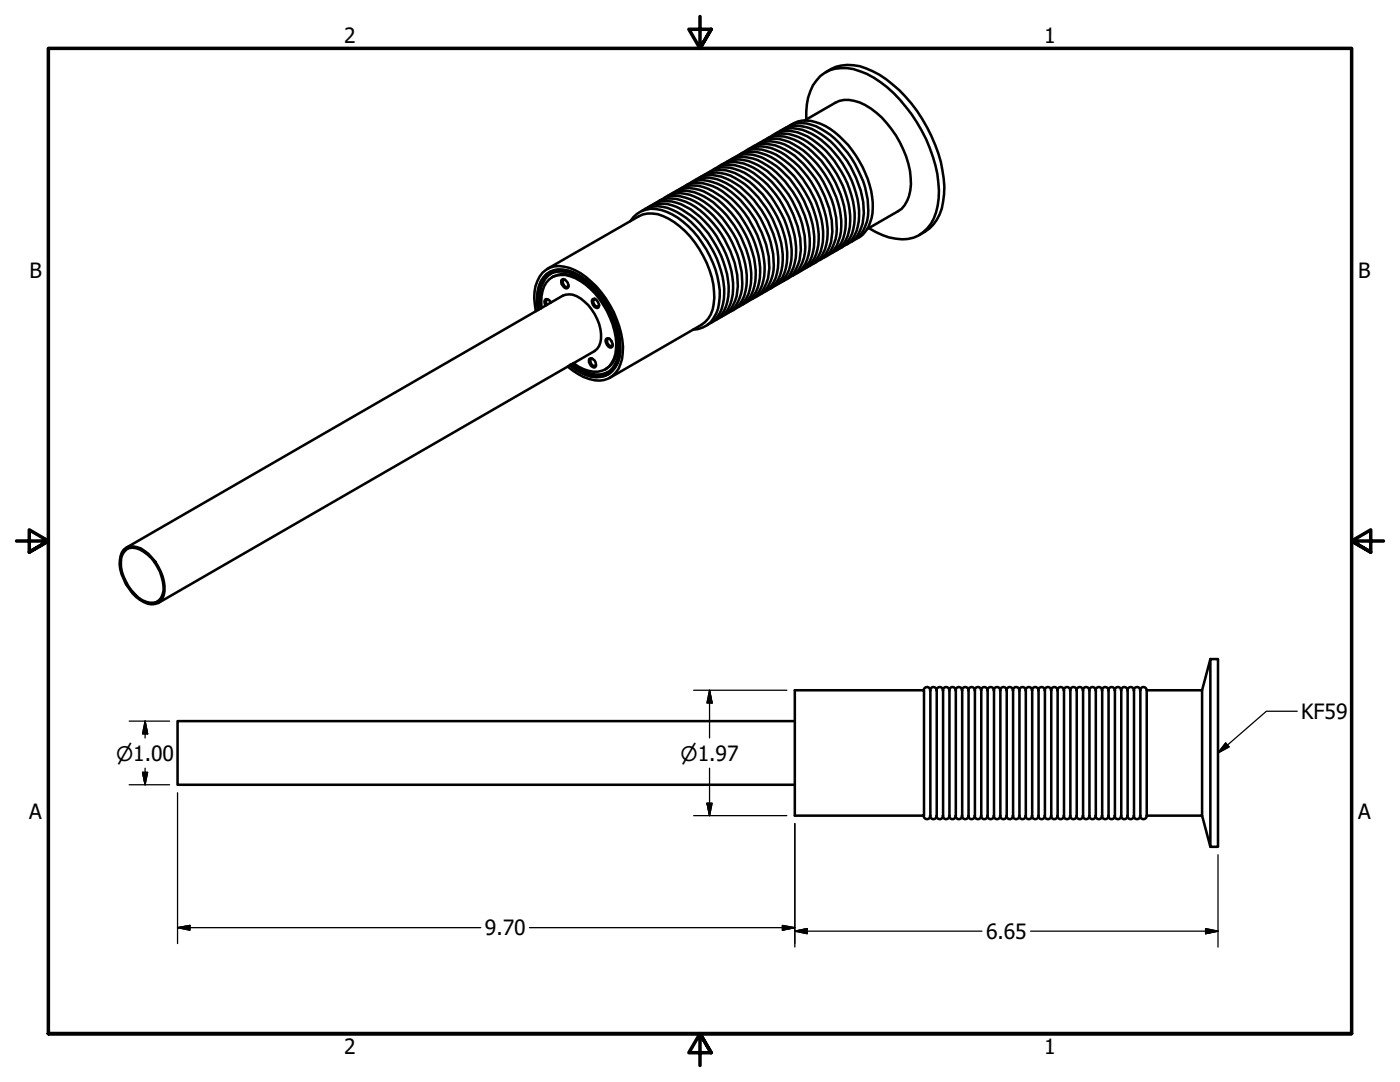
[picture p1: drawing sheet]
<svg xmlns="http://www.w3.org/2000/svg" width="279mm" height="216mm" viewBox="0 0 279 216" stroke-linecap="round" stroke-linejoin="round" font-family="sans-serif">
<defs><g id="words">
<g font-size="4.2">
<text x="68.7" y="8.6">2</text>
<text x="208.4" y="8.6">1</text>
<text x="5.9" y="55.5">B</text>
<text x="271.1" y="55.5">B</text>
<text x="259.7" y="143.4">KF59</text>
<text x="5.8" y="163.4">A</text>
<text x="271" y="163.4">A</text>
<text x="96.8" y="186.6">9.70</text>
<text x="196.8" y="187.3">6.65</text>
<text x="68.7" y="210.3">2</text>
<text x="208.4" y="210.3">1</text>
</g>
<g font-size="4">
<text x="23.2" y="151.8">⌀1.00</text>
<text x="135.8" y="151.8">⌀1.97</text>
</g>
</g></defs>
<!-- layer: Visible (ANSI) -->
<g fill="none" stroke="#000" stroke-width=".51">
<path d="M164.8 14.4a8.7 8.7 0 0 1 9.4-.2 27.4 27.4 0 0 1 12.4 14.7 20.8 20.8 0 0 1 1.4 12.7 8 8 0 0 1-4.5 5.3M132.5 39.5a6.5 6.5 0 0 1 7.1 .2 19.9 19.9 0 0 1 9.4 16.4 6.4 6.4 0 0 1-3.3 6.1M133.4 39a6.5 6.5 0 0 1 7.1 .2 19.9 19.9 0 0 1 9.4 16.4 6.4 6.4 0 0 1-3.3 6.1M134.4 38.5a6.4 6.4 0 0 1 7 .2 19.9 19.9 0 0 1 9.4 16.3 6.4 6.4 0 0 1-3.4 6.2M135.3 38a6.5 6.5 0 0 1 7 .2 19.8 19.8 0 0 1 9.1 12.9 11.7 11.7 0 0 1-.6 7.3 5.5 5.5 0 0 1-2.5 2.3M136.1 37.5a6.6 6.6 0 0 1 7.1 .1 20.1 20.1 0 0 1 9.4 15.3 7.4 7.4 0 0 1-2.6 6.9l-.8 .3M137 36.9a6 6 0 0 1 6.1-.3 19.1 19.1 0 0 1 9.4 11 13.5 13.5 0 0 1 .5 8.9 5.3 5.3 0 0 1-2.8 3.1M137.9 36.4a6.5 6.5 0 0 1 7.1 .2 19.9 19.9 0 0 1 9.4 16.4 6.7 6.7 0 0 1-3.3 6.1M138.8 35.9a6.5 6.5 0 0 1 7.1 .2 19.9 19.9 0 0 1 9.4 16.4 6.4 6.4 0 0 1-3.3 6.1M139.7 35.4a6.5 6.5 0 0 1 7 .2 19.9 19.9 0 0 1 9.5 16.3 6.4 6.4 0 0 1-3.4 6.2M140.7 34.9a6.4 6.4 0 0 1 6.9 .2 19.9 19.9 0 0 1 9.5 16.3 6.4 6.4 0 0 1-3.4 6.2M141.5 34.4a5.7 5.7 0 0 1 6.1-.4 18.9 18.9 0 0 1 9.4 11 12.7 12.7 0 0 1 .1 9.7 4.7 4.7 0 0 1-2.5 2.3"/>
<path d="M142.4 33.8a6.8 6.8 0 0 1 7.1 .2 20.1 20.1 0 0 1 9.4 16.4 6.4 6.4 0 0 1-3.4 6.1M143.3 33.3a6.5 6.5 0 0 1 7.1 .2 19.9 19.9 0 0 1 9.4 16.3 7.3 7.3 0 0 1-2.6 5.8l-.7 .4M144.2 32.8a6.5 6.5 0 0 1 7.1 .2 18.5 18.5 0 0 1 7.3 8.1 16.7 16.7 0 0 1 1.9 10.3 5.7 5.7 0 0 1-3.1 4.1M145.1 32.3a6.5 6.5 0 0 1 7 .1 19.9 19.9 0 0 1 9.5 16.4 6.4 6.4 0 0 1-3.4 6.2M146 31.8a6.5 6.5 0 0 1 7 .1 19.9 19.9 0 0 1 9.5 16.4 6.4 6.4 0 0 1-3.4 6.2M146.9 31.2a6.5 6.5 0 0 1 7 .2 20.1 20.1 0 0 1 9.5 16.4 6.4 6.4 0 0 1-3.4 6.1M147.8 30.7a6.8 6.8 0 0 1 7.1 .2 20.1 20.1 0 0 1 9.1 12.9 9.9 9.9 0 0 1-1.1 8l-1.2 1.2-.8 .4M148.7 30.2a6.5 6.5 0 0 1 7.1 .2 20.1 20.1 0 0 1 9.4 16.3 6.4 6.4 0 0 1-3.4 6.2M149.6 29.7a6.5 6.5 0 0 1 7.1 .1 18.5 18.5 0 0 1 7.3 8.2 16.7 16.7 0 0 1 1.9 10.3 5.7 5.7 0 0 1-3.1 4.1M150.5 29.1a6.5 6.5 0 0 1 7 .2 18.5 18.5 0 0 1 7.4 8.2 16.5 16.5 0 0 1 1.9 10.3 5.7 5.7 0 0 1-3.2 4.1M151.4 28.6a6.5 6.5 0 0 1 7 .2 19.9 19.9 0 0 1 9.5 16.3 8 8 0 0 1-2 5.3l-1.4 1M152.3 28.1a6.6 6.6 0 0 1 7 .2 20.1 20.1 0 0 1 9.5 16.3 6.4 6.4 0 0 1-3.4 6.2"/>
<path d="M153.2 27.6a6.7 6.7 0 0 1 7 .1 19.9 19.9 0 0 1 9.5 16.4 6.4 6.4 0 0 1-3.4 6.2M154.1 27.1a5.9 5.9 0 0 1 6-.3 16.9 16.9 0 0 1 7.8 7.4 16.4 16.4 0 0 1 2.4 11.5 5.7 5.7 0 0 1-3.1 4.1M155 26.5a6.5 6.5 0 0 1 7.1 .2 20.1 20.1 0 0 1 9.3 16.4 6.4 6.4 0 0 1-3.3 6.2M155.9 26a6.5 6.5 0 0 1 7 .2 19.9 19.9 0 0 1 9.5 16.3 8 8 0 0 1-2 5.3l-1.4 1M156.8 25.5a6.5 6.5 0 0 1 7 .2 18.5 18.5 0 0 1 7.4 8.1 16.5 16.5 0 0 1 1.8 10.3 6.1 6.1 0 0 1-3.1 4.2M157.7 25a6.6 6.6 0 0 1 7 .1 20.1 20.1 0 0 1 9.5 16.4 6.4 6.4 0 0 1-3.4 6.2M160.5 24.1l6.2-3.6a6.1 6.1 0 0 1 6 .5 19.3 19.3 0 0 1 9.1 15.8 7.4 7.4 0 0 1-1.8 4.9l-7 4M160.9 23.9a10.9 10.9 0 0 1 2.8-8.7 7.5 7.5 0 0 1 7.9-1 22.4 22.4 0 0 1 10.3 8.6 29.3 29.3 0 0 1 5.5 15.2 10.9 10.9 0 0 1-2.4 7.6 6.4 6.4 0 0 1-6.2 2 13.7 13.7 0 0 1-5.4-2.1M109.2 53.7l18.2-10.5a6.1 6.1 0 0 1 6 .4 19.3 19.3 0 0 1 9.2 15.8 5.9 5.9 0 0 1-2.6 5.4l-18.3 10.6M109.5 59.8h-.3a.72 .72 0 0 0 0 1M109.9 54.6a6.1 6.1 0 0 0-2.1 5.8l.1 1.2M110.2 55.3a4.7 4.7 0 0 1 4.8 0 15.7 15.7 0 0 1 8.2 14.2 4.6 4.6 0 0 1-2.4 4.2"/>
<path d="M112.2 55.8a1.22 1.22 0 0 1 1.1 1.6l-.1 .1a1.27 1.27 0 0 1-1-1.7zM112.8 55.8l-.4 .1a1.04 1.04 0 0 0 .8 1.4l.3-.3M118.2 59.8l.2-.2a1.27 1.27 0 0 1 1 1.8 1.16 1.16 0 0 1-1.2-1.6zM118.9 59.8l-.2-.1a.9 .9 0 0 0-.2 .9 .9 .9 0 0 0 .8 .6l.3-.3M125.8 44.1a5.6 5.6 0 0 1 7.3-1.8 18.5 18.5 0 0 1 9.2 10.2 13.2 13.2 0 0 1 .6 10 5 5 0 0 1-4.6 3.3M128.1 42.1a6.4 6.4 0 0 1 7 .2 19.9 19.9 0 0 1 9.4 16.4 6.4 6.4 0 0 1-3.3 6.1M129 41.6a6.5 6.5 0 0 1 7 .2 19.8 19.8 0 0 1 9.1 12.9 10.1 10.1 0 0 1-1.1 8l-.6 .7-1.4 .9M129.9 41.1a6.5 6.5 0 0 1 7 .2 19.8 19.8 0 0 1 9.4 15.2 8.5 8.5 0 0 1-1.9 6.4l-1.5 .9M130.7 40.6a6.6 6.6 0 0 1 7.1 .1 20.1 20.1 0 0 1 9.5 16.4 6.7 6.7 0 0 1-3.4 6.1M131.6 40a6.1 6.1 0 0 1 6.1-.2 18.2 18.2 0 0 1 8.9 9.7 14.8 14.8 0 0 1 1.3 9.1 5.7 5.7 0 0 1-3.1 4.1M106.9 62.1a8.8 8.8 0 0 1 1.4-7.7 4.9 4.9 0 0 1 5.4-.9 15 15 0 0 1 7.2 6.1 18.1 18.1 0 0 1 3.4 10.9 5.4 5.4 0 0 1-3.7 5.3 8.2 8.2 0 0 1-6.2-1.8l-1.1-.8M107.4 61.8a8.3 8.3 0 0 1 1.1-6.4 4.4 4.4 0 0 1 5-1.4 15.5 15.5 0 0 1 8.5 8.4 14.3 14.3 0 0 1 1.6 9.1 4.6 4.6 0 0 1-6.7 3.3l-2.2-1.1-1-.9"/>
<path d="M107.6 61.7a9 9 0 0 1 .7-5.5 4.4 4.4 0 0 1 5.6-1.7 16.4 16.4 0 0 1 9.2 11.4 9.2 9.2 0 0 1-.4 6.9 4.3 4.3 0 0 1-5.6 1.7l-1.1-.4-2.1-1.4M108.1 61.5a6.7 6.7 0 0 1 1.5-5.7 4.7 4.7 0 0 1 5.2-.3 16.2 16.2 0 0 1 8.1 14.1 4.6 4.6 0 0 1-2.8 4.4 6.5 6.5 0 0 1-5.7-1.5M109.9 60.4a1.09 1.09 0 0 0-1-.7 .9 .9 0 0 0 0 1.3M114.2 72.6a7.4 7.4 0 0 0 6.4 1.9l.7-.2M117.6 71.6l.2-.1a1.16 1.16 0 0 1 .9 1.8 1.22 1.22 0 0 1-1.1-1.7zM118.3 71.6h-.3l-.2 .3a1.2 1.2 0 0 0 .9 1.2l.2-.4M121 67.6a1.16 1.16 0 0 1 1.2 1.6l-.2 .1a1.27 1.27 0 0 1-1-1.7zM121.7 67.6h-.3a.84 .84 0 0 0-.1 1 .84 .84 0 0 0 .9 .4l.1-.2M24.7 109.7a3.2 3.2 0 0 1 4.1 .2 9.5 9.5 0 0 1 3.9 8.8 2.52 2.52 0 0 1-4 1.4 9.4 9.4 0 0 1-4.8-8.4l.4-1.5zM25.2 109.3l87.1-50.3a3.8 3.8 0 0 1 4.3 1.2 9.2 9.2 0 0 1 3.2 8.1l-.2 .7-.9 1-87.1 50.3M25.3 109.6a3.7 3.7 0 0 1 4.2 1.1 9.2 9.2 0 0 1 3.1 7.2 2.44 2.44 0 0 1-3.5 2.2 8.8 8.8 0 0 1-4.5-5.1 5.2 5.2 0 0 1 .2-5zM158.6 137.7h25.8v25.1h-25.8z"/>
<path d="M184.3 137.8a.67 .67 0 0 1 .7-.7 .67 .67 0 0 1 .7 .7v25M185.6 137.8a.67 .67 0 0 1 .7-.7 .67 .67 0 0 1 .6 .7v25M186.9 137.8a.67 .67 0 0 1 .6-.7 .67 .67 0 0 1 .7 .7v25M188.2 137.8a.67 .67 0 0 1 .6-.7 .67 .67 0 0 1 .7 .7v25M189.4 137.8a.67 .67 0 0 1 .7-.7 .67 .67 0 0 1 .7 .7v25M190.7 137.8a.67 .67 0 0 1 .7-.7 .67 .67 0 0 1 .6 .7v25M192 137.8a.67 .67 0 0 1 .6-.7 .67 .67 0 0 1 .7 .7v25M193.2 137.8a.67 .67 0 0 1 .7-.7 .67 .67 0 0 1 .7 .7v25M194.5 137.8a.67 .67 0 0 1 .7-.7 .67 .67 0 0 1 .6 .7v25M195.8 137.8a.67 .67 0 0 1 .6-.7 .67 .67 0 0 1 .7 .7v25M197 137.8a.67 .67 0 0 1 .7-.7 .67 .67 0 0 1 .7 .7v25M198.3 137.8a.67 .67 0 0 1 .7-.7 .67 .67 0 0 1 .6 .7v25"/>
<path d="M199.6 137.8a.67 .67 0 0 1 .6-.7 .67 .67 0 0 1 .7 .7v25M200.9 137.8a.67 .67 0 0 1 .6-.7 .67 .67 0 0 1 .7 .7v25M202.1 137.8a.67 .67 0 0 1 .7-.7 .67 .67 0 0 1 .7 .7v25M203.4 137.8a.67 .67 0 0 1 .7-.7 .67 .67 0 0 1 .6 .7v25M204.7 137.8a.67 .67 0 0 1 .6-.7 .67 .67 0 0 1 .7 .7v25M205.9 137.8a.67 .67 0 0 1 .7-.7 .67 .67 0 0 1 .7 .7v25M207.2 137.8a.67 .67 0 0 1 .7-.7 .67 .67 0 0 1 .6 .7v25M208.5 137.8a.67 .67 0 0 1 .6-.7 .67 .67 0 0 1 .7 .7v25M209.7 137.8a.67 .67 0 0 1 .7-.7 .67 .67 0 0 1 .7 .7v25M211 137.8a.67 .67 0 0 1 .7-.7 .67 .67 0 0 1 .6 .7v25M212.3 137.8a.67 .67 0 0 1 .6-.7 .67 .67 0 0 1 .7 .7v25M213.6 137.8a.67 .67 0 0 1 .6-.7 .67 .67 0 0 1 .7 .7v25"/>
<path d="M214.8 137.8a.67 .67 0 0 1 .7-.7 .67 .67 0 0 1 .7 .7v25M216.1 137.8a.67 .67 0 0 1 .7-.7 .67 .67 0 0 1 .6 .7v25M217.4 137.8a.67 .67 0 0 1 .6-.7 .67 .67 0 0 1 .7 .7v25M218.6 137.8a.67 .67 0 0 1 .7-.7 .67 .67 0 0 1 .7 .7v25M219.9 137.8a.67 .67 0 0 1 .7-.7 .67 .67 0 0 1 .6 .7v25M221.2 137.8a.67 .67 0 0 1 .6-.7 .67 .67 0 0 1 .7 .7v25M222.4 137.8a.67 .67 0 0 1 .7-.7 .67 .67 0 0 1 .7 .7v25M223.7 137.8a.67 .67 0 0 1 .7-.7 .67 .67 0 0 1 .6 .7v25M225 137.8a.67 .67 0 0 1 .6-.7 .67 .67 0 0 1 .7 .7v25M226.3 137.8a.67 .67 0 0 1 .6-.7 .67 .67 0 0 1 .7 .7v25M227.5 137.8a.67 .67 0 0 1 .7-.7 .67 .67 0 0 1 .7 .7M228.9 137.7h11v25.1h-11z"/>
<path d="M239.9 137.7l1.7-6.2v37.5l-1.7-6.2M241.6 131.5h1.5v37.5h-1.5M158.6 143.9h-123.2v12.7h123.2M184.3 162.8a.67 .67 0 0 0 .7 .6 .67 .67 0 0 0 .7-.6M185.6 162.8a.67 .67 0 0 0 .7 .6 .67 .67 0 0 0 .6-.6M186.9 162.8a.67 .67 0 0 0 .6 .6 .67 .67 0 0 0 .7-.6M188.2 162.8a.67 .67 0 0 0 .6 .6 .67 .67 0 0 0 .7-.6M189.4 162.8a.67 .67 0 0 0 .7 .6 .67 .67 0 0 0 .7-.6M190.7 162.8a.67 .67 0 0 0 .7 .6 .67 .67 0 0 0 .6-.6M192 162.8a.67 .67 0 0 0 .6 .6 .67 .67 0 0 0 .7-.6M193.2 162.8a.67 .67 0 0 0 .7 .6 .67 .67 0 0 0 .7-.6M194.5 162.8a.67 .67 0 0 0 .7 .6 .67 .67 0 0 0 .6-.6"/>
<path d="M195.8 162.8a.67 .67 0 0 0 .6 .6 .67 .67 0 0 0 .7-.6M197 162.8a.67 .67 0 0 0 .7 .6 .67 .67 0 0 0 .7-.6M198.3 162.8a.67 .67 0 0 0 .7 .6 .67 .67 0 0 0 .6-.6M199.6 162.8a.67 .67 0 0 0 .6 .6 .67 .67 0 0 0 .7-.6M200.9 162.8a.67 .67 0 0 0 .6 .6 .67 .67 0 0 0 .7-.6M202.1 162.8a.67 .67 0 0 0 .7 .6 .67 .67 0 0 0 .7-.6M203.4 162.8a.67 .67 0 0 0 .7 .6 .67 .67 0 0 0 .6-.6M204.7 162.8a.67 .67 0 0 0 .6 .6 .67 .67 0 0 0 .7-.6M205.9 162.8a.67 .67 0 0 0 .7 .6 .67 .67 0 0 0 .7-.6M207.2 162.8a.67 .67 0 0 0 .7 .6 .67 .67 0 0 0 .6-.6M208.5 162.8a.67 .67 0 0 0 .6 .6 .67 .67 0 0 0 .7-.6M209.7 162.8a.67 .67 0 0 0 .7 .6 .67 .67 0 0 0 .7-.6"/>
<path d="M211 162.8a.67 .67 0 0 0 .7 .6 .67 .67 0 0 0 .6-.6M212.3 162.8a.67 .67 0 0 0 .6 .6 .67 .67 0 0 0 .7-.6M213.6 162.8a.67 .67 0 0 0 .6 .6 .67 .67 0 0 0 .7-.6M214.8 162.8a.67 .67 0 0 0 .7 .6 .67 .67 0 0 0 .7-.6M216.1 162.8a.67 .67 0 0 0 .7 .6 .67 .67 0 0 0 .6-.6M217.4 162.8a.67 .67 0 0 0 .6 .6 .67 .67 0 0 0 .7-.6M218.6 162.8a.67 .67 0 0 0 .7 .6 .67 .67 0 0 0 .7-.6M219.9 162.8a.67 .67 0 0 0 .7 .6 .67 .67 0 0 0 .6-.6M221.2 162.8a.67 .67 0 0 0 .6 .6 .67 .67 0 0 0 .7-.6M222.4 162.8a.67 .67 0 0 0 .7 .6 .67 .67 0 0 0 .7-.6M223.7 162.8a.67 .67 0 0 0 .7 .6 .67 .67 0 0 0 .6-.6M225 162.8a.67 .67 0 0 0 .6 .6 .67 .67 0 0 0 .7-.6"/>
<path d="M226.3 162.8a.67 .67 0 0 0 .6 .6 .67 .67 0 0 0 .7-.6M227.5 162.8a.67 .67 0 0 0 .7 .6 .67 .67 0 0 0 .7-.6"/>
</g>
<!-- layer: Border (ANSI) -->
<path d="M139.7 3.3v6.4l-2.2-3.9h4.4l-2.2 3.9 2.2-3.9M3.3 107.9h6.4l-3.9-2.2v4.5l3.9-2.3-3.9 2.3M276.1 107.9h-6.4l3.9-2.2v4.5l-3.9-2.3 3.9 2.3M9.7 206.2v-196.5h260v196.5h-260h260M141.9 210.1l-2.2-3.9 2.2 3.9h-4.4l2.2-3.9v6.4" fill="none" stroke="#000" stroke-width=".7"/>
<!-- layer: Dimension (ANSI) -->
<g fill="none" stroke="#000" stroke-width=".25">
<path d="M138.4 137.7h18.6M141.6 137.7l.5 2.6h-1zM141.6 137.7v9.6M25.8 156.6h8M25.8 143.9h8M28.4 154.1h1.1l-.5 2.5zM29 143.9l.5 2.5h-1.1zM29 143.9v3.4M29 153.3v3.3M35.4 158.2v30.1M141.6 153.3v9.5M138.4 162.8h18.6"/>
<path d="M141.1 160.3h1l-.5 2.5zM158.6 164.3v24.7M243.1 170.6v18.4M35.4 185.1l2.5-.4v.9zM35.4 185.1h60.5M105.7 185.1h52.9M156.1 184.7l2.5 .4-2.5 .5zM158.6 185.8l2.5-.5v1zM158.6 185.8h37.4M205.7 185.8h37.4M240.6 185.3l2.5 .5-2.5 .5z"/>
</g>
<g fill="#000" stroke="#000" stroke-width=".25">
<path d="M28.4 154.1l.6 2.5zM28.4 154.1h1.1l-.5 2.5zM29 143.9l.5 2.5zM29 143.9l.5 2.5h-1.1zM141.6 137.7l.5 2.6zM141.6 137.7l.5 2.6h-1zM141.1 160.3l.5 2.5zM141.1 160.3h1l-.5 2.5zM35.4 185.1l2.5-.4zM35.4 185.1l2.5-.4v.9zM156.1 185.6l2.5-.5zM156.1 184.7l2.5 .4-2.5 .5z"/>
<path d="M158.6 185.8l2.5-.5zM158.6 185.8l2.5-.5v1zM240.6 186.3l2.5-.5zM240.6 185.3l2.5 .5-2.5 .5z"/>
</g>
<!-- layer: Symbol (ANSI) -->
<path d="M244.6 148.3l.7 .7-2.2 1.2zM258.9 141.9h-6.2l-9.6 8.3" fill="none" stroke="#000" stroke-width=".25"/>
<path d="M244.6 148.3l-1.5 1.9zM244.6 148.3l.7 .7-2.2 1.2z" fill="#000" stroke="#000" stroke-width=".25"/>
<use href="#words"/>
</svg>
